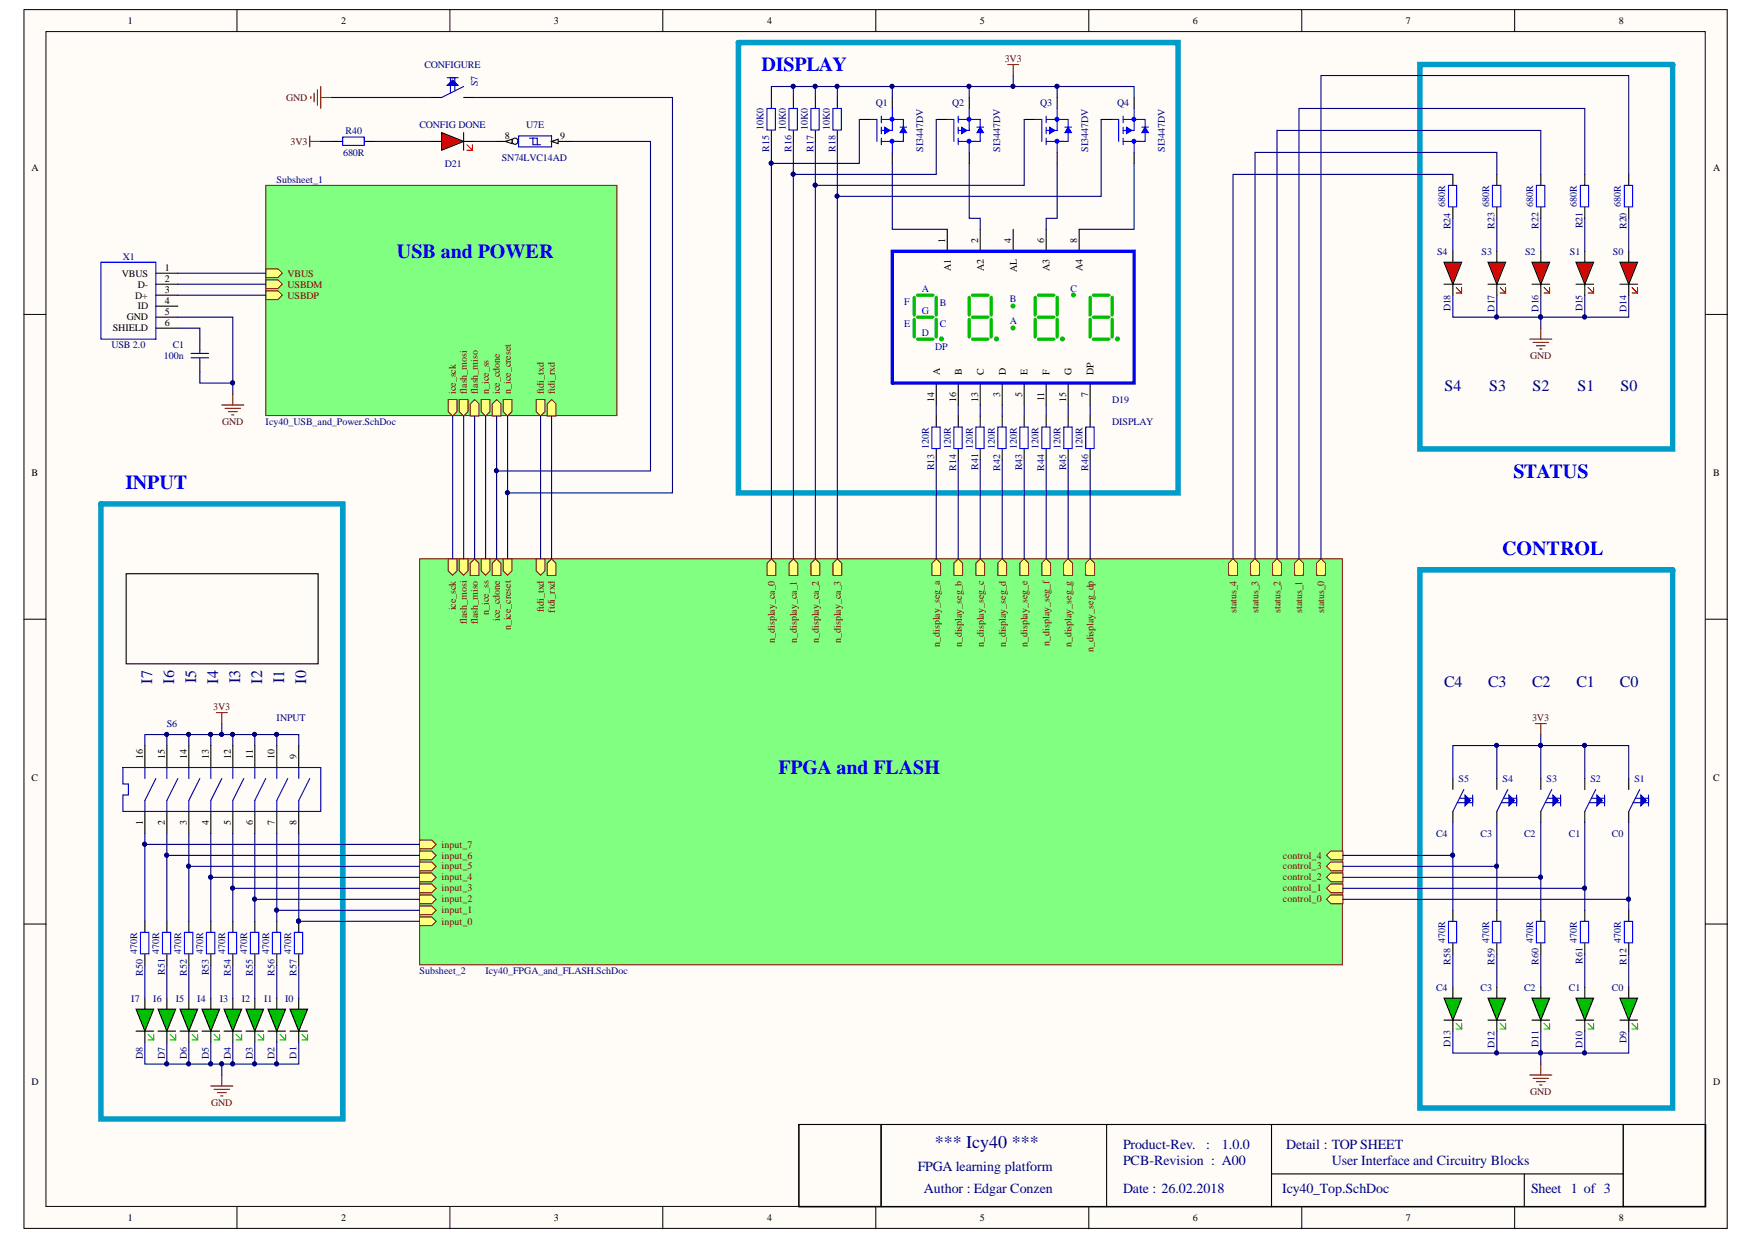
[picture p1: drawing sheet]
<svg xmlns="http://www.w3.org/2000/svg" width="297mm" height="210mm" viewBox="0 0 297 210" stroke-linecap="round" stroke-linejoin="round" font-family="sans-serif">
<defs><g id="words">
<g font-size="3.4" fill="#00f">
<text x="129" y="12.1">DISPLAY</text>
<text x="67.3" y="43.7">USB and POWER</text>
<text x="21.2" y="82.8">INPUT</text>
<text x="256.5" y="80.9">STATUS</text>
<text x="254.5" y="93.9">CONTROL</text>
<text x="131.9" y="131.2">FPGA and FLASH</text>
</g>
<text font-size="3" fill="#000080" x="158.4" y="194.5">*** Icy40 ***</text>
<g font-size="2.7" fill="#000080">
<text x="244.8" y="66.2">S4</text>
<text x="252.3" y="66.2">S3</text>
<text x="259.7" y="66.2">S2</text>
<text x="267.3" y="66.2">S1</text>
<text x="274.6" y="66.2">S0</text>
<text x="25.8" y="115.8" transform="rotate(-90 25.8 115.8)">I7</text>
<text x="29.5" y="115.8" transform="rotate(-90 29.5 115.8)">I6</text>
<text x="33.3" y="115.8" transform="rotate(-90 33.3 115.8)">I5</text>
<text x="37" y="115.8" transform="rotate(-90 37 115.8)">I4</text>
<text x="40.7" y="115.8" transform="rotate(-90 40.7 115.8)">I3</text>
<text x="44.4" y="115.8" transform="rotate(-90 44.4 115.8)">I2</text>
<text x="48.1" y="115.8" transform="rotate(-90 48.1 115.8)">I1</text>
<text x="51.9" y="115.8" transform="rotate(-90 51.9 115.8)">I0</text>
<text x="244.7" y="116.4">C4</text>
<text x="252.1" y="116.4">C3</text>
<text x="259.6" y="116.4">C2</text>
<text x="267.1" y="116.4">C1</text>
<text x="274.5" y="116.4">C0</text>
</g>
<g font-size="2.4" fill="#000080">
<text x="190.3" y="194.7">Product-Rev.</text>
<text x="190.3" y="197.4">PCB-Revision : A00</text>
<text x="204.4" y="194.7">:</text>
<text x="207" y="194.7">1.0.0</text>
<text x="218" y="194.7">Detail : TOP SHEET</text>
<text x="225.7" y="197.4">User Interface and Circuitry Blocks</text>
<text x="155.5" y="198.4">FPGA learning platform</text>
<text x="156.5" y="202.1">Author : Edgar Conzen</text>
<text x="190.3" y="202.1">Date : 26.02.2018</text>
<text x="217.3" y="202.1">Icy40_Top.SchDoc</text>
<text x="259.4" y="202.1">Sheet 1 of 3</text>
</g>
<g font-size="1.7">
<text x="21.7" y="4.1">1</text>
<text x="57.8" y="4.1">2</text>
<text x="93.8" y="4.1">3</text>
<text x="130" y="4.1">4</text>
<text x="166" y="4.1">5</text>
<text x="202.1" y="4.1">6</text>
<text x="238.2" y="4.1">7</text>
<text x="274.3" y="4.1">8</text>
<text x="85.5" y="23.6">8</text>
<text x="94.9" y="23.6">9</text>
<text x="5.3" y="28.9">A</text>
<text x="290.3" y="28.9">A</text>
<text x="160.2" y="41.1" transform="rotate(-90 160.2 41.1)">1</text>
<text x="165.8" y="41.1" transform="rotate(-90 165.8 41.1)">2</text>
<text x="171.3" y="41.1" transform="rotate(-90 171.3 41.1)">4</text>
<text x="176.9" y="41.1" transform="rotate(-90 176.9 41.1)">6</text>
<text x="182.5" y="41.1" transform="rotate(-90 182.5 41.1)">8</text>
<text x="20.6" y="46.9">VBUS</text>
<text x="27.9" y="47.8">2</text>
<text x="27.9" y="45.9">1</text>
<text x="161.1" y="45.9" transform="rotate(-90 161.1 45.9)">A1</text>
<text x="166.7" y="45.9" transform="rotate(-90 166.7 45.9)">A2</text>
<text x="172.3" y="46.1" transform="rotate(-90 172.3 46.1)">AL</text>
<text x="177.9" y="45.9" transform="rotate(-90 177.9 45.9)">A3</text>
<text x="183.4" y="45.9" transform="rotate(-90 183.4 45.9)">A4</text>
<text x="22.9" y="50.6">D+</text>
<text x="23.4" y="48.7">D-</text>
<text x="23.4" y="52.4">ID</text>
<text x="27.9" y="49.6">3</text>
<text x="27.9" y="51.5">4</text>
<text x="27.9" y="53.4">5</text>
<text x="19.1" y="56.2">SHIELD</text>
<text x="21.5" y="54.3">GND</text>
<text x="27.9" y="55.2">6</text>
<text x="159.2" y="63.6" transform="rotate(-90 159.2 63.6)">A</text>
<text x="163" y="63.6" transform="rotate(-90 163 63.6)">B</text>
<text x="166.7" y="63.6" transform="rotate(-90 166.7 63.6)">C</text>
<text x="170.4" y="63.6" transform="rotate(-90 170.4 63.6)">D</text>
<text x="174.1" y="63.6" transform="rotate(-90 174.1 63.6)">E</text>
<text x="177.9" y="63.6" transform="rotate(-90 177.9 63.6)">F</text>
<text x="181.6" y="63.6" transform="rotate(-90 181.6 63.6)">G</text>
<text x="185.3" y="63.6" transform="rotate(-90 185.3 63.6)">DP</text>
<text x="158.3" y="68.1" transform="rotate(-90 158.3 68.1)">14</text>
<text x="162" y="68.1" transform="rotate(-90 162 68.1)">16</text>
<text x="165.8" y="68.1" transform="rotate(-90 165.8 68.1)">13</text>
<text x="169.5" y="67.2" transform="rotate(-90 169.5 67.2)">3</text>
<text x="173.2" y="67.2" transform="rotate(-90 173.2 67.2)">5</text>
<text x="176.9" y="68" transform="rotate(-90 176.9 68)">11</text>
<text x="180.6" y="68.1" transform="rotate(-90 180.6 68.1)">15</text>
<text x="184.4" y="67.2" transform="rotate(-90 184.4 67.2)">7</text>
<text x="5.3" y="80.6">B</text>
<text x="290.3" y="80.6">B</text>
<text x="24.2" y="128.5" transform="rotate(-90 24.2 128.5)">16</text>
<text x="27.9" y="128.5" transform="rotate(-90 27.9 128.5)">15</text>
<text x="31.6" y="128.5" transform="rotate(-90 31.6 128.5)">14</text>
<text x="35.4" y="128.5" transform="rotate(-90 35.4 128.5)">13</text>
<text x="39.1" y="128.5" transform="rotate(-90 39.1 128.5)">12</text>
<text x="42.8" y="128.5" transform="rotate(-90 42.8 128.5)">11</text>
<text x="46.5" y="128.5" transform="rotate(-90 46.5 128.5)">10</text>
<text x="50.3" y="128.5" transform="rotate(-90 50.3 128.5)">9</text>
<text x="5.3" y="132.3">C</text>
<text x="290.3" y="132.3">C</text>
<text x="24.2" y="139.8" transform="rotate(-90 24.2 139.8)">1</text>
<text x="27.9" y="139.8" transform="rotate(-90 27.9 139.8)">2</text>
<text x="31.6" y="139.8" transform="rotate(-90 31.6 139.8)">3</text>
<text x="35.4" y="139.8" transform="rotate(-90 35.4 139.8)">4</text>
<text x="39.1" y="139.8" transform="rotate(-90 39.1 139.8)">5</text>
<text x="42.8" y="139.8" transform="rotate(-90 42.8 139.8)">6</text>
<text x="46.5" y="139.8" transform="rotate(-90 46.5 139.8)">7</text>
<text x="50.3" y="139.8" transform="rotate(-90 50.3 139.8)">8</text>
<text x="5.3" y="183.8">D</text>
<text x="290.3" y="183.8">D</text>
<text x="21.7" y="206.9">1</text>
<text x="57.8" y="206.9">2</text>
<text x="93.8" y="206.9">3</text>
<text x="130" y="206.9">4</text>
<text x="166" y="206.9">5</text>
<text x="202.1" y="206.9">6</text>
<text x="238.2" y="206.9">7</text>
<text x="274.3" y="206.9">8</text>
</g>
<g font-size="1.7" fill="#000080">
<text x="71.9" y="11.5">CONFIGURE</text>
<text x="58.6" y="22.7">R40</text>
<text x="71.1" y="21.7">CONFIG DONE</text>
<text x="89.2" y="21.7">U7E</text>
<text x="129.4" y="22.1" transform="rotate(-90 129.4 22.1)">10K0</text>
<text x="133.2" y="22.1" transform="rotate(-90 133.2 22.1)">10K0</text>
<text x="136.9" y="22.1" transform="rotate(-90 136.9 22.1)">10K0</text>
<text x="140.6" y="22.1" transform="rotate(-90 140.6 22.1)">10K0</text>
<text x="148.4" y="18">Q1</text>
<text x="161.4" y="18">Q2</text>
<text x="176.2" y="18">Q3</text>
<text x="189.3" y="18">Q4</text>
<text x="58.1" y="26.4">680R</text>
<text x="75.4" y="28.2">D21</text>
<text x="85" y="27.3">SN74LVC14AD</text>
<text x="130.3" y="25.7" transform="rotate(-90 130.3 25.7)">R15</text>
<text x="134.1" y="25.8" transform="rotate(-90 134.1 25.8)">R16</text>
<text x="137.8" y="25.7" transform="rotate(-90 137.8 25.7)">R17</text>
<text x="141.6" y="25.7" transform="rotate(-90 141.6 25.7)">R18</text>
<text x="156.4" y="25.7" transform="rotate(-90 156.4 25.7)">SI3447DV</text>
<text x="169.5" y="25.7" transform="rotate(-90 169.5 25.7)">SI3447DV</text>
<text x="184.4" y="25.7" transform="rotate(-90 184.4 25.7)">SI3447DV</text>
<text x="197.4" y="25.7" transform="rotate(-90 197.4 25.7)">SI3447DV</text>
<text x="46.9" y="31">Subsheet_1</text>
<text x="244.9" y="35.1" transform="rotate(-90 244.9 35.1)">680R</text>
<text x="252.3" y="35.1" transform="rotate(-90 252.3 35.1)">680R</text>
<text x="259.8" y="35.1" transform="rotate(-90 259.8 35.1)">680R</text>
<text x="267.2" y="35.1" transform="rotate(-90 267.2 35.1)">680R</text>
<text x="274.7" y="35.1" transform="rotate(-90 274.7 35.1)">680R</text>
<text x="245.8" y="38.8" transform="rotate(-90 245.8 38.8)">R24</text>
<text x="253.2" y="38.7" transform="rotate(-90 253.2 38.7)">R23</text>
<text x="260.7" y="38.8" transform="rotate(-90 260.7 38.8)">R22</text>
<text x="268.1" y="38.6" transform="rotate(-90 268.1 38.6)">R21</text>
<text x="275.6" y="38.8" transform="rotate(-90 275.6 38.8)">R20</text>
<text x="20.8" y="44.1">X1</text>
<text x="243.5" y="43.1">S4</text>
<text x="251" y="43.1">S3</text>
<text x="258.4" y="43.1">S2</text>
<text x="266" y="43.1">S1</text>
<text x="273.3" y="43.1">S0</text>
<text x="245.8" y="52.8" transform="rotate(-90 245.8 52.8)">D18</text>
<text x="253.2" y="52.9" transform="rotate(-90 253.2 52.9)">D17</text>
<text x="260.7" y="52.9" transform="rotate(-90 260.7 52.9)">D16</text>
<text x="268.1" y="52.8" transform="rotate(-90 268.1 52.8)">D15</text>
<text x="275.6" y="52.9" transform="rotate(-90 275.6 52.9)">D14</text>
<text x="18.9" y="58.9">USB 2.0</text>
<text x="29.3" y="58.9">C1</text>
<text x="27.8" y="60.8">100n</text>
<text x="45" y="72">Icy40_USB_and_Power.SchDoc</text>
<text x="188.4" y="68.2">D19</text>
<text x="188.4" y="72">DISPLAY</text>
<text x="157.4" y="76" transform="rotate(-90 157.4 76)">120R</text>
<text x="161.1" y="76" transform="rotate(-90 161.1 76)">120R</text>
<text x="164.8" y="76" transform="rotate(-90 164.8 76)">120R</text>
<text x="168.5" y="76" transform="rotate(-90 168.5 76)">120R</text>
<text x="172.3" y="76" transform="rotate(-90 172.3 76)">120R</text>
<text x="176" y="76" transform="rotate(-90 176 76)">120R</text>
<text x="179.7" y="76" transform="rotate(-90 179.7 76)">120R</text>
<text x="183.4" y="76" transform="rotate(-90 183.4 76)">120R</text>
<text x="158.3" y="79.7" transform="rotate(-90 158.3 79.7)">R13</text>
<text x="162" y="79.7" transform="rotate(-90 162 79.7)">R14</text>
<text x="165.8" y="79.6" transform="rotate(-90 165.8 79.6)">R41</text>
<text x="169.5" y="79.7" transform="rotate(-90 169.5 79.7)">R42</text>
<text x="173.2" y="79.7" transform="rotate(-90 173.2 79.7)">R43</text>
<text x="176.9" y="79.7" transform="rotate(-90 176.9 79.7)">R44</text>
<text x="180.6" y="79.7" transform="rotate(-90 180.6 79.7)">R45</text>
<text x="184.4" y="79.7" transform="rotate(-90 184.4 79.7)">R46</text>
<text x="28.3" y="123.1">S6</text>
<text x="46.9" y="122.2">INPUT</text>
<text x="243.3" y="141.7">C4</text>
<text x="250.9" y="141.7">C3</text>
<text x="258.2" y="141.7">C2</text>
<text x="265.9" y="141.7">C1</text>
<text x="273.1" y="141.7">C0</text>
<text x="23.3" y="161.6" transform="rotate(-90 23.3 161.6)">470R</text>
<text x="27" y="161.6" transform="rotate(-90 27 161.6)">470R</text>
<text x="30.7" y="161.6" transform="rotate(-90 30.7 161.6)">470R</text>
<text x="34.4" y="161.6" transform="rotate(-90 34.4 161.6)">470R</text>
<text x="38.2" y="161.6" transform="rotate(-90 38.2 161.6)">470R</text>
<text x="41.9" y="161.6" transform="rotate(-90 41.9 161.6)">470R</text>
<text x="45.6" y="161.6" transform="rotate(-90 45.6 161.6)">470R</text>
<text x="49.3" y="161.6" transform="rotate(-90 49.3 161.6)">470R</text>
<text x="244.9" y="159.7" transform="rotate(-90 244.9 159.7)">470R</text>
<text x="252.3" y="159.7" transform="rotate(-90 252.3 159.7)">470R</text>
<text x="259.8" y="159.7" transform="rotate(-90 259.8 159.7)">470R</text>
<text x="267.2" y="159.7" transform="rotate(-90 267.2 159.7)">470R</text>
<text x="274.7" y="159.7" transform="rotate(-90 274.7 159.7)">470R</text>
<text x="24.2" y="165.3" transform="rotate(-90 24.2 165.3)">R50</text>
<text x="27.9" y="165.2" transform="rotate(-90 27.9 165.2)">R51</text>
<text x="31.6" y="165.3" transform="rotate(-90 31.6 165.3)">R52</text>
<text x="35.4" y="165.2" transform="rotate(-90 35.4 165.2)">R53</text>
<text x="39.1" y="165.3" transform="rotate(-90 39.1 165.3)">R54</text>
<text x="42.8" y="165.3" transform="rotate(-90 42.8 165.3)">R55</text>
<text x="46.5" y="165.3" transform="rotate(-90 46.5 165.3)">R56</text>
<text x="50.3" y="165.3" transform="rotate(-90 50.3 165.3)">R57</text>
<text x="71.1" y="165.1">Subsheet_2</text>
<text x="82.2" y="165.1">Icy40_FPGA_and_FLASH.SchDoc</text>
<text x="243.3" y="167.8">C4</text>
<text x="245.8" y="163.5" transform="rotate(-90 245.8 163.5)">R58</text>
<text x="250.9" y="167.8">C3</text>
<text x="253.2" y="163.5" transform="rotate(-90 253.2 163.5)">R59</text>
<text x="258.2" y="167.8">C2</text>
<text x="260.7" y="163.5" transform="rotate(-90 260.7 163.5)">R60</text>
<text x="265.9" y="167.8">C1</text>
<text x="268.1" y="163.3" transform="rotate(-90 268.1 163.3)">R61</text>
<text x="273.1" y="167.8">C0</text>
<text x="275.6" y="163.5" transform="rotate(-90 275.6 163.5)">R12</text>
<text x="22.3" y="169.7">I7</text>
<text x="26" y="169.7">I6</text>
<text x="29.8" y="169.7">I5</text>
<text x="33.4" y="169.7">I4</text>
<text x="37.2" y="169.7">I3</text>
<text x="41" y="169.7">I2</text>
<text x="44.8" y="169.7">I1</text>
<text x="48.3" y="169.7">I0</text>
<text x="24.2" y="179.4" transform="rotate(-90 24.2 179.4)">D8</text>
<text x="27.9" y="179.4" transform="rotate(-90 27.9 179.4)">D7</text>
<text x="31.6" y="179.4" transform="rotate(-90 31.6 179.4)">D6</text>
<text x="35.4" y="179.4" transform="rotate(-90 35.4 179.4)">D5</text>
<text x="39.1" y="179.4" transform="rotate(-90 39.1 179.4)">D4</text>
<text x="42.8" y="179.4" transform="rotate(-90 42.8 179.4)">D3</text>
<text x="46.5" y="179.4" transform="rotate(-90 46.5 179.4)">D2</text>
<text x="50.3" y="179.3" transform="rotate(-90 50.3 179.3)">D1</text>
<text x="245.8" y="177.4" transform="rotate(-90 245.8 177.4)">D13</text>
<text x="253.2" y="177.5" transform="rotate(-90 253.2 177.5)">D12</text>
<text x="260.7" y="177.4" transform="rotate(-90 260.7 177.4)">D11</text>
<text x="268.1" y="177.5" transform="rotate(-90 268.1 177.5)">D10</text>
<text x="275.6" y="176.6" transform="rotate(-90 275.6 176.6)">D9</text>
</g>
<g font-size="1.7" fill="#800000">
<text x="170.2" y="10.6">3V3</text>
<text x="48.5" y="17.1">GND</text>
<text x="49.2" y="24.5">3V3</text>
<text x="48.7" y="46.9">VBUS</text>
<text x="48.7" y="50.6">USBDP</text>
<text x="48.7" y="48.7">USBDM</text>
<text x="259.3" y="60.8">GND</text>
<text x="37.7" y="72">GND</text>
<text x="77.3" y="66.7" transform="rotate(-90 77.3 66.7)">ice_sck</text>
<text x="79.1" y="66.7" transform="rotate(-90 79.1 66.7)">flash_mosi</text>
<text x="81" y="66.7" transform="rotate(-90 81 66.7)">flash_miso</text>
<text x="82.8" y="66.7" transform="rotate(-90 82.8 66.7)">n_ice_ss</text>
<text x="84.7" y="66.7" transform="rotate(-90 84.7 66.7)">ice_cdone</text>
<text x="86.6" y="66.7" transform="rotate(-90 86.6 66.7)">n_ice_creset</text>
<text x="92.1" y="66.7" transform="rotate(-90 92.1 66.7)">ftdi_txd</text>
<text x="94" y="66.7" transform="rotate(-90 94 66.7)">ftdi_rxd</text>
<text x="77.3" y="103.4" transform="rotate(-90 77.3 103.4)">ice_sck</text>
<text x="79.1" y="105.8" transform="rotate(-90 79.1 105.8)">flash_mosi</text>
<text x="81" y="105.8" transform="rotate(-90 81 105.8)">flash_miso</text>
<text x="82.8" y="104.2" transform="rotate(-90 82.8 104.2)">n_ice_ss</text>
<text x="84.7" y="105.2" transform="rotate(-90 84.7 105.2)">ice_cdone</text>
<text x="86.6" y="106.8" transform="rotate(-90 86.6 106.8)">n_ice_creset</text>
<text x="92.1" y="103.8" transform="rotate(-90 92.1 103.8)">ftdi_txd</text>
<text x="94" y="103.8" transform="rotate(-90 94 103.8)">ftdi_rxd</text>
<text x="209.5" y="103.9" transform="rotate(-90 209.5 103.9)">status_4</text>
<text x="213.2" y="103.9" transform="rotate(-90 213.2 103.9)">status_3</text>
<text x="216.9" y="103.9" transform="rotate(-90 216.9 103.9)">status_2</text>
<text x="220.7" y="103.9" transform="rotate(-90 220.7 103.9)">status_1</text>
<text x="224.4" y="103.9" transform="rotate(-90 224.4 103.9)">status_0</text>
<text x="131.3" y="108.9" transform="rotate(-90 131.3 108.9)">n_display_ca_0</text>
<text x="135" y="108.9" transform="rotate(-90 135 108.9)">n_display_ca_1</text>
<text x="138.8" y="108.9" transform="rotate(-90 138.8 108.9)">n_display_ca_2</text>
<text x="142.5" y="108.9" transform="rotate(-90 142.5 108.9)">n_display_ca_3</text>
<text x="159.2" y="109.6" transform="rotate(-90 159.2 109.6)">n_display_seg_a</text>
<text x="163" y="109.7" transform="rotate(-90 163 109.7)">n_display_seg_b</text>
<text x="166.7" y="109.6" transform="rotate(-90 166.7 109.6)">n_display_seg_c</text>
<text x="170.4" y="109.7" transform="rotate(-90 170.4 109.7)">n_display_seg_d</text>
<text x="174.1" y="109.6" transform="rotate(-90 174.1 109.6)">n_display_seg_e</text>
<text x="177.9" y="109.4" transform="rotate(-90 177.9 109.4)">n_display_seg_f</text>
<text x="181.6" y="109.7" transform="rotate(-90 181.6 109.7)">n_display_seg_g</text>
<text x="185.3" y="110.5" transform="rotate(-90 185.3 110.5)">n_display_seg_dp</text>
<text x="36.1" y="120.3">3V3</text>
<text x="259.6" y="122.2">3V3</text>
<text x="74.8" y="143.6">input_7</text>
<text x="74.8" y="149.2">input_4</text>
<text x="74.8" y="147.3">input_5</text>
<text x="74.8" y="145.4">input_6</text>
<text x="217.4" y="149.2">control_2</text>
<text x="217.4" y="147.3">control_3</text>
<text x="217.4" y="145.4">control_4</text>
<text x="74.8" y="154.7">input_1</text>
<text x="74.8" y="152.9">input_2</text>
<text x="74.8" y="151">input_3</text>
<text x="217.4" y="152.9">control_0</text>
<text x="217.4" y="151">control_1</text>
<text x="74.8" y="156.7">input_0</text>
<text x="259.3" y="185.5">GND</text>
<text x="35.8" y="187.4">GND</text>
</g>
<g font-size="1.7" fill="#0000bf">
<text x="81" y="14.6" transform="rotate(-90 81 14.6)">S7</text>
<text x="247.2" y="132.4">S5</text>
<text x="254.6" y="132.4">S4</text>
<text x="262" y="132.4">S3</text>
<text x="269.5" y="132.4">S2</text>
<text x="276.9" y="132.4">S1</text>
</g>
<g font-size="1.7" fill="#00f">
<text x="153.2" y="51.7">F</text>
<text x="156.2" y="49.5">A</text>
<text x="156.2" y="53.2">G</text>
<text x="159.2" y="51.8">B</text>
<text x="171.1" y="51.2">B</text>
<text x="181.4" y="49.5">C</text>
<text x="153.2" y="55.4">E</text>
<text x="156.2" y="56.9">D</text>
<text x="158.5" y="59.4">DP</text>
<text x="159.2" y="55.4">C</text>
<text x="171.1" y="54.9">A</text>
</g>
</g></defs>
<g fill="#fffcf8" stroke="#000" stroke-width=".17">
<path d="M4.1 1.6h288.6v206.5h-288.6z"/>
<path d="M7.8 5.4h281.1v199h-281.1z"/>
</g>
<g fill="none" stroke="#000" stroke-width=".17">
<path d="M40.2 1.6v3.8M76.2 1.6v3.8M112.3 1.6v3.8M148.4 1.6v3.8M184.5 1.6v3.8M220.6 1.6v3.8M256.7 1.6v3.8M4.1 53.3h3.7M289 53.3h3.7M4.1 104.9h3.7M289 104.9h3.7M4.1 156.5h3.7"/>
<path d="M289 156.5h3.7M135.4 190.5h13.9v13.9h-13.9zM275.1 190.5h13.8v13.9h-13.8zM40.2 204.5v3.7M76.2 204.5v3.7M112.3 204.5v3.7M148.4 204.5v3.7M184.5 204.5v3.7M220.6 204.5v3.7M256.7 204.5v3.7"/>
</g>
<g fill="none" stroke="#000" stroke-width=".19">
<path d="M160.5 38.8v3.8M166.1 38.8v3.8M171.7 38.8v3.8M177.3 38.8v3.8M182.9 38.8v3.8M158.6 64.9v3.7M162.4 64.9v3.7M166.1 64.9v3.7M169.8 64.9v3.7M173.5 64.9v3.7M177.3 64.9v3.7M181 64.9v3.7"/>
<path d="M184.7 64.9v3.7M24.5 126.3v3.7M24.5 137.5v3.7M28.3 126.3v3.7M28.3 137.5v3.7M32 126.3v3.7M32 137.5v3.7M35.7 126.3v3.7M35.7 137.5v3.7M39.4 126.3v3.7M39.4 137.5v3.7M43.2 126.3v3.7"/>
<path d="M43.2 137.5v3.7M46.9 126.3v3.7M46.9 137.5v3.7M50.6 126.3v3.7M50.6 137.5v3.7M23.1 174.7h2.9M24.5 169.1v1.9M24.5 174.7v1.8M135.4 190.5h153.6v14h-153.6zM149.3 190.5v14M187.5 190.5v14M215.5 190.5v14"/>
<path d="M215.5 198.9h59.6M258.3 198.9v5.6M275.1 190.5v14"/>
</g>
<g fill="none" stroke="#00bf00" stroke-width=".56">
<path d="M154.9 50.4v3M154.9 54.1v3M155.5 53.7h2.6M155.5 50h2.6M155.5 57.5h2.6M158.6 50.4v3M158.6 54.1v3M164.2 50.4v3M164.2 54.1v3M164.8 53.7h2.6M164.8 50h2.6M164.8 57.5h2.6"/>
<path d="M168 50.4v3M168 54.1v3M175.4 50.4v3M175.4 54.1v3M176 53.7h2.6M176 50h2.6M176 57.5h2.6M179.1 50.4v3M179.1 54.1v3M184.7 50.4v3M184.7 54.1v3M185.3 53.7h2.6"/>
<path d="M185.3 50h2.6M185.3 57.5h2.6M188.4 50.4v3M188.4 54.1v3"/>
</g>
<g fill="#00bf00" stroke="#00bf00" stroke-width=".17">
<circle cx="159.5" cy="57.4" r=".34"/>
<circle cx="168.9" cy="57.4" r=".34"/>
<circle cx="180" cy="57.4" r=".33"/>
<circle cx="189.3" cy="57.4" r=".34"/>
<circle cx="171.6" cy="55.6" r=".33"/>
<circle cx="171.6" cy="51.8" r=".33"/>
<circle cx="181.9" cy="50" r=".33"/>
</g>
<path d="M151.2 42.6h41v22.3h-41z" fill="none" stroke="#00f" stroke-width=".56"/>
<g fill="none" stroke="#0000bf" stroke-width=".19">
<path d="M20.8 130h33.5v7.5h-33.5v-2.8h1v-1.9h-1zM24.5 130v1.9M26.4 131.9l-1.9 3.7v1.9M28.3 130v1.9M30.1 131.9l-1.8 3.7v1.9M32 130v1.9M33.9 131.9l-1.9 3.7v1.9M35.7 130v1.9M37.6 131.9l-1.9 3.7v1.9M39.4 130v1.9M41.3 131.9l-1.9 3.7v1.9M43.2 130v1.9"/>
<path d="M45 131.9l-1.8 3.7v1.9M46.9 130v1.9M48.8 131.9l-1.9 3.7v1.9M50.6 130v1.9M52.5 131.9l-1.9 3.7v1.9"/>
</g>
<path d="M25.1 175.2l.9 1M25.1 176.2h.9M26 175.2v1" fill="none" stroke="#00bf00" stroke-width=".19"/>
<path d="M23.1 171h2.9l-1.5 3.7z" fill="#00bf00"/>
<path d="M23.1 171h2.9l-1.5 3.7zM26.8 174.7h3M28.3 169.1v1.9M28.3 174.7v1.8" fill="none" stroke="#000" stroke-width=".19"/>
<path d="M28.8 175.2l1 1M28.8 176.2h1M29.8 175.2v1" fill="none" stroke="#00bf00" stroke-width=".19"/>
<path d="M26.8 171h3l-1.5 3.7z" fill="#00bf00"/>
<path d="M26.8 171h3l-1.5 3.7zM30.5 174.7h3M32 169.1v1.9M32 174.7v1.8" fill="none" stroke="#000" stroke-width=".19"/>
<path d="M32.6 175.2l.9 1M32.6 176.2h.9M33.5 175.2v1" fill="none" stroke="#00bf00" stroke-width=".19"/>
<path d="M30.5 171h3l-1.5 3.7z" fill="#00bf00"/>
<path d="M30.5 171h3l-1.5 3.7zM34.2 174.7h3M35.7 169.1v1.9M35.7 174.7v1.8" fill="none" stroke="#000" stroke-width=".19"/>
<path d="M36.3 175.2l.9 1M36.3 176.2h.9M37.2 175.2v1" fill="none" stroke="#00bf00" stroke-width=".19"/>
<path d="M34.2 171h3l-1.5 3.7z" fill="#00bf00"/>
<path d="M34.2 171h3l-1.5 3.7zM38 174.7h2.9M39.4 169.1v1.9M39.4 174.7v1.8" fill="none" stroke="#000" stroke-width=".19"/>
<path d="M40 175.2l.9 1M40 176.2h.9M40.9 175.2v1" fill="none" stroke="#00bf00" stroke-width=".19"/>
<path d="M38 171h2.9l-1.5 3.7z" fill="#00bf00"/>
<path d="M38 171h2.9l-1.5 3.7zM41.7 174.7h3M43.2 169.1v1.9M43.2 174.7v1.8" fill="none" stroke="#000" stroke-width=".19"/>
<path d="M43.7 175.2l1 1M43.7 176.2h1M44.7 175.2v1" fill="none" stroke="#00bf00" stroke-width=".19"/>
<path d="M41.7 171h3l-1.5 3.7z" fill="#00bf00"/>
<path d="M41.7 171h3l-1.5 3.7zM45.4 174.7h3M46.9 169.1v1.9M46.9 174.7v1.8" fill="none" stroke="#000" stroke-width=".19"/>
<path d="M47.5 175.2l.9 1M47.5 176.2h.9M48.4 175.2v1" fill="none" stroke="#00bf00" stroke-width=".19"/>
<path d="M45.4 171h3l-1.5 3.7z" fill="#00bf00"/>
<path d="M45.4 171h3l-1.5 3.7zM49.1 174.7h3M50.6 169.1v1.9M50.6 174.7v1.8" fill="none" stroke="#000" stroke-width=".19"/>
<path d="M51.2 175.2l.9 1M51.2 176.2h.9M52.1 175.2v1" fill="none" stroke="#00bf00" stroke-width=".19"/>
<path d="M49.1 171h3l-1.5 3.7z" fill="#00bf00"/>
<path d="M49.1 171h3l-1.5 3.7zM244.7 172.8h3M246.2 167.2v1.9M246.2 172.8v1.9" fill="none" stroke="#000" stroke-width=".19"/>
<path d="M246.7 173.4l1 .9M246.7 174.3h1M247.7 173.4v.9" fill="none" stroke="#00bf00" stroke-width=".19"/>
<path d="M244.7 169.1h3l-1.5 3.7z" fill="#00bf00"/>
<path d="M244.7 169.1h3l-1.5 3.7zM252.1 172.8h3M253.6 167.2v1.9M253.6 172.8v1.9" fill="none" stroke="#000" stroke-width=".19"/>
<path d="M254.2 173.4l.9 .9M254.2 174.3h.9M255.1 173.4v.9" fill="none" stroke="#00bf00" stroke-width=".19"/>
<path d="M252.1 169.1h3l-1.5 3.7z" fill="#00bf00"/>
<path d="M252.1 169.1h3l-1.5 3.7zM259.6 172.8h3M261.1 167.2v1.9M261.1 172.8v1.9" fill="none" stroke="#000" stroke-width=".19"/>
<path d="M261.6 173.4l1 .9M261.6 174.3h1M262.6 173.4v.9" fill="none" stroke="#00bf00" stroke-width=".19"/>
<path d="M259.6 169.1h3l-1.5 3.7z" fill="#00bf00"/>
<path d="M259.6 169.1h3l-1.5 3.7zM267 172.8h3M268.5 167.2v1.9M268.5 172.8v1.9" fill="none" stroke="#000" stroke-width=".19"/>
<path d="M269.1 173.4l.9 .9M269.1 174.3h.9M270 173.4v.9" fill="none" stroke="#00bf00" stroke-width=".19"/>
<path d="M267 169.1h3l-1.5 3.7z" fill="#00bf00"/>
<path d="M267 169.1h3l-1.5 3.7zM274.5 172.8h3M276 167.2v1.9M276 172.8v1.9" fill="none" stroke="#000" stroke-width=".19"/>
<path d="M276.5 173.4l1 .9M276.5 174.3h1M277.5 173.4v.9" fill="none" stroke="#00bf00" stroke-width=".19"/>
<path d="M274.5 169.1h3l-1.5 3.7z" fill="#00bf00"/>
<path d="M151.2 16.5v1.9M145.6 20.2h1.9M151.2 25.8v1.9M21.4 97.2h32.5v15.3h-32.5zM276 154.2v1.9M276 159.8v1.9M274.5 169.1h3l-1.5 3.7z" fill="none" stroke="#000" stroke-width=".19"/>
<g fill="none" stroke="#800000" stroke-width=".19">
<path d="M36.7 120.7h1.8M37.6 120.7v1.9M260.2 122.6h1.8M261.1 122.6v1.8M35.7 184h3.7M36.3 184.5h2.6M36.8 185.1h1.5M37.4 185.7h.4M37.6 182.1v1.9M259.2 182.1h3.7M259.8 182.7h2.6M260.3 183.2h1.5"/>
<path d="M260.9 183.8h.4M261.1 180.3v1.8"/>
</g>
<path d="M149.3 19.7v1.1M147.5 20.2h1.1v3.8M149.3 20.2h1.9v1.9h-1.9M149.3 21.5v1.2M149.3 23.4v1.1M149.3 24h3M275.2 156.1h1.4v3.6h-1.4z" fill="none" stroke="#00f" stroke-width=".19"/>
<path d="M149.9 21.5l.9 .6-.9 .6z" fill="#00f"/>
<path d="M149.9 21.5l.9 .6-.9 .6z" fill="none" stroke="#00f" stroke-width=".17"/>
<path d="M153.1 21.5l.5 1h-1.1z" fill="#00f"/>
<path d="M153.1 21.5l.5 1h-1.1z" fill="none" stroke="#00f" stroke-width=".17"/>
<path d="M141.1 18.4h1.5v3.6h-1.5zM151.2 18.4v1.8h1.9v3.8h-1.9v1.8M162.4 19.7v1.1M152.5 21.5h1.1M160.5 20.2h1.1v3.8M162.4 20.2h1.8v1.9h-1.8M162.4 21.5v1.2M162.4 23.4v1.1M162.4 24h3" fill="none" stroke="#00f" stroke-width=".19"/>
<g fill="#00f" stroke="#00f" stroke-width=".17">
<circle cx="151.1" cy="20.2" r=".33"/>
<circle cx="151.1" cy="23.9" r=".33"/>
</g>
<path d="M141.9 16.5v1.9M164.2 16.5v1.9M141.9 22.1v1.9M158.6 20.2h1.9M164.2 25.8v1.9" fill="none" stroke="#000" stroke-width=".19"/>
<path d="M170.8 10.9h1.8M171.7 10.9v1.9" fill="none" stroke="#800000" stroke-width=".19"/>
<path d="M162.9 21.5l1 .6-1 .6z" fill="#00f"/>
<path d="M162.9 21.5l1 .6-1 .6z" fill="none" stroke="#00f" stroke-width=".17"/>
<path d="M166.1 21.5l.6 1h-1.2z" fill="#00f"/>
<path d="M166.1 21.5l.6 1h-1.2z" fill="none" stroke="#00f" stroke-width=".17"/>
<path d="M137.4 18.4h1.4v3.6h-1.4zM164.2 18.4v1.8h1.9v3.8h-1.9v1.8M177.3 19.7v1.1M165.5 21.5h1.2M175.4 20.2h1.1v3.8M177.3 20.2h1.8v1.9h-1.8M177.3 21.5v1.2M177.3 23.4v1.1M177.3 24h3" fill="none" stroke="#00f" stroke-width=".19"/>
<g fill="#00f" stroke="#00f" stroke-width=".17">
<circle cx="164.2" cy="20.2" r=".33"/>
<circle cx="164.2" cy="23.9" r=".33"/>
</g>
<path d="M138.2 16.5v1.9M179.1 16.5v1.9M138.2 22.1v1.9M173.5 20.2h1.9M179.1 25.8v1.9" fill="none" stroke="#000" stroke-width=".19"/>
<path d="M177.8 21.5l1 .6-1 .6z" fill="#00f"/>
<path d="M177.8 21.5l1 .6-1 .6z" fill="none" stroke="#00f" stroke-width=".17"/>
<path d="M181 21.5l.6 1h-1.2z" fill="#00f"/>
<path d="M181 21.5l.6 1h-1.2z" fill="none" stroke="#00f" stroke-width=".17"/>
<path d="M133.7 18.4h1.4v3.6h-1.4zM179.1 18.4v1.8h1.9v3.8h-1.9v1.8M190.3 19.7v1.1M180.4 21.5h1.2M188.4 20.2h1.2v3.8M190.3 20.2h1.9v1.9h-1.9M190.3 21.5v1.2M190.3 23.4v1.1M190.3 24h3" fill="none" stroke="#00f" stroke-width=".19"/>
<g fill="#00f" stroke="#00f" stroke-width=".17">
<circle cx="179.1" cy="20.2" r=".34"/>
<circle cx="179.1" cy="23.9" r=".34"/>
</g>
<path d="M134.4 16.5v1.9M192.2 16.5v1.9M134.4 22.1v1.9M186.6 20.2h1.8M192.2 25.8v1.9" fill="none" stroke="#000" stroke-width=".19"/>
<path d="M190.9 21.5l.9 .6-.9 .6z" fill="#00f"/>
<path d="M190.9 21.5l.9 .6-.9 .6z" fill="none" stroke="#00f" stroke-width=".17"/>
<path d="M194 21.5l.6 1h-1.1z" fill="#00f"/>
<path d="M194 21.5l.6 1h-1.1z" fill="none" stroke="#00f" stroke-width=".17"/>
<path d="M130 18.4h1.4v3.6h-1.4zM192.2 18.4v1.8h1.8v3.8h-1.8v1.8M193.5 21.5h1.1" fill="none" stroke="#00f" stroke-width=".19"/>
<g fill="#00f" stroke="#00f" stroke-width=".17">
<circle cx="192.1" cy="20.2" r=".33"/>
<circle cx="192.1" cy="23.9" r=".33"/>
</g>
<path d="M130.7 16.5v1.9M130.7 22.1v1.9M244.7 48.2h3M246.2 42.6v1.8M246.2 48.2v1.8" fill="none" stroke="#000" stroke-width=".19"/>
<path d="M246.7 48.7l1 .9M246.7 49.6h1M247.7 48.7v.9" fill="none" stroke="#f00" stroke-width=".19"/>
<path d="M244.7 44.4h3l-1.5 3.8z" fill="#f00"/>
<path d="M244.7 44.4h3l-1.5 3.8zM252.1 48.2h3M253.6 42.6v1.8M253.6 48.2v1.8" fill="none" stroke="#000" stroke-width=".19"/>
<path d="M254.2 48.7l.9 .9M254.2 49.6h.9M255.1 48.7v.9" fill="none" stroke="#f00" stroke-width=".19"/>
<path d="M252.1 44.4h3l-1.5 3.8z" fill="#f00"/>
<path d="M252.1 44.4h3l-1.5 3.8zM259.6 48.2h3M261.1 42.6v1.8M261.1 48.2v1.8" fill="none" stroke="#000" stroke-width=".19"/>
<path d="M261.6 48.7l1 .9M261.6 49.6h1M262.6 48.7v.9" fill="none" stroke="#f00" stroke-width=".19"/>
<path d="M259.6 44.4h3l-1.5 3.8z" fill="#f00"/>
<path d="M259.6 44.4h3l-1.5 3.8zM267 48.2h3M268.5 42.6v1.8M268.5 48.2v1.8" fill="none" stroke="#000" stroke-width=".19"/>
<path d="M269.1 48.7l.9 .9M269.1 49.6h.9M270 48.7v.9" fill="none" stroke="#f00" stroke-width=".19"/>
<path d="M267 44.4h3l-1.5 3.8z" fill="#f00"/>
<path d="M267 44.4h3l-1.5 3.8zM274.5 48.2h3M276 42.6v1.8M276 48.2v1.8" fill="none" stroke="#000" stroke-width=".19"/>
<path d="M276.5 48.7l1 .9M276.5 49.6h1M277.5 48.7v.9" fill="none" stroke="#f00" stroke-width=".19"/>
<path d="M274.5 44.4h3l-1.5 3.8z" fill="#f00"/>
<path d="M26.4 48.2h3.7M26.4 46.3h3.7M26.4 50h3.7M26.4 51.9h3.7M26.4 53.7h3.7M26.4 55.6h3.7M274.5 44.4h3l-1.5 3.8z" fill="none" stroke="#000" stroke-width=".19"/>
<path d="M259.2 57.5h3.7M259.8 58h2.6M260.3 58.6h1.5M260.9 59.1h.4M261.1 55.6v1.9" fill="none" stroke="#800000" stroke-width=".19"/>
<path d="M125.1 7.2h74.5v76.3h-74.5zM240.6 10.9h42.8v65.2h-42.8zM17.1 85.4h41v104.2h-41zM240.6 96.5h42.8v91.2h-42.8z" fill="none" stroke="#009cca" stroke-width=".93"/>
<path d="M17.1 44.4h9.3v13.1h-9.3z" fill="none" stroke="#00f" stroke-width=".19"/>
<path d="M45 31.4h59.5v39h-59.5z" fill="#80ff80" stroke="#800000" stroke-width=".17"/>
<path d="M90.9 67.7h1.4v2l-.7 .8-.7-.8z" fill-rule="evenodd" fill="#ffff80"/>
<path d="M90.9 67.7h1.4v2l-.7 .8-.7-.8z" fill="none" stroke="#800000" stroke-width=".17"/>
<path d="M92.7 68.4l.8-.7 .7 .7v2.1h-1.5z" fill-rule="evenodd" fill="#ffff80"/>
<path d="M92.7 68.4l.8-.7 .7 .7v2.1h-1.5z" fill="none" stroke="#800000" stroke-width=".17"/>
<path d="M45 45.5h2.1l.7 .8-.7 .7h-2.1z" fill-rule="evenodd" fill="#ffff80"/>
<path d="M45 45.5h2.1l.7 .8-.7 .7h-2.1z" fill="none" stroke="#800000" stroke-width=".17"/>
<path d="M45 49.3h2.1l.7 .7-.7 .8h-2.1z" fill-rule="evenodd" fill="#ffff80"/>
<path d="M45 49.3h2.1l.7 .7-.7 .8h-2.1z" fill="none" stroke="#800000" stroke-width=".17"/>
<path d="M45 47.4h2.1l.7 .8-.7 .7h-2.1z" fill-rule="evenodd" fill="#ffff80"/>
<path d="M45 47.4h2.1l.7 .8-.7 .7h-2.1z" fill="none" stroke="#800000" stroke-width=".17"/>
<path d="M79.7 68.4l.7-.7 .8 .7v2.1h-1.5z" fill-rule="evenodd" fill="#ffff80"/>
<path d="M79.7 68.4l.7-.7 .8 .7v2.1h-1.5z" fill="none" stroke="#800000" stroke-width=".17"/>
<path d="M85.3 67.7h1.5v2l-.8 .8-.7-.8z" fill-rule="evenodd" fill="#ffff80"/>
<path d="M85.3 67.7h1.5v2l-.8 .8-.7-.8z" fill="none" stroke="#800000" stroke-width=".17"/>
<path d="M83.4 68.4l.7-.7 .8 .7v2.1h-1.5z" fill-rule="evenodd" fill="#ffff80"/>
<path d="M83.4 68.4l.7-.7 .8 .7v2.1h-1.5z" fill="none" stroke="#800000" stroke-width=".17"/>
<path d="M81.5 67.7h1.5v2l-.7 .8-.8-.8z" fill-rule="evenodd" fill="#ffff80"/>
<path d="M81.5 67.7h1.5v2l-.7 .8-.8-.8z" fill="none" stroke="#800000" stroke-width=".17"/>
<path d="M77.8 67.7h1.5v2l-.7 .8-.8-.8z" fill-rule="evenodd" fill="#ffff80"/>
<path d="M77.8 67.7h1.5v2l-.7 .8-.8-.8z" fill="none" stroke="#800000" stroke-width=".17"/>
<path d="M76 67.7h1.4v2l-.7 .8-.7-.8z" fill-rule="evenodd" fill="#ffff80"/>
<path d="M76 67.7h1.4v2l-.7 .8-.7-.8z" fill="none" stroke="#800000" stroke-width=".17"/>
<path d="M71.1 94.7h156.4v68.7h-156.4z" fill="#80ff80" stroke="#800000" stroke-width=".17"/>
<path d="M85.3 94.7h1.5v2l-.8 .8-.7-.8z" fill-rule="evenodd" fill="#ffff80"/>
<path d="M85.3 94.7h1.5v2l-.8 .8-.7-.8z" fill="none" stroke="#800000" stroke-width=".17"/>
<path d="M81.5 94.7h1.5v2l-.7 .8-.8-.8z" fill-rule="evenodd" fill="#ffff80"/>
<path d="M81.5 94.7h1.5v2l-.7 .8-.8-.8z" fill="none" stroke="#800000" stroke-width=".17"/>
<path d="M92.7 95.4l.8-.7 .7 .7v2.1h-1.5z" fill-rule="evenodd" fill="#ffff80"/>
<path d="M92.7 95.4l.8-.7 .7 .7v2.1h-1.5z" fill="none" stroke="#800000" stroke-width=".17"/>
<path d="M83.4 95.4l.7-.7 .8 .7v2.1h-1.5z" fill-rule="evenodd" fill="#ffff80"/>
<path d="M83.4 95.4l.7-.7 .8 .7v2.1h-1.5z" fill="none" stroke="#800000" stroke-width=".17"/>
<path d="M76 94.7h1.4v2l-.7 .8-.7-.8z" fill-rule="evenodd" fill="#ffff80"/>
<path d="M76 94.7h1.4v2l-.7 .8-.7-.8z" fill="none" stroke="#800000" stroke-width=".17"/>
<path d="M90.9 94.7h1.4v2l-.7 .8-.7-.8z" fill-rule="evenodd" fill="#ffff80"/>
<path d="M90.9 94.7h1.4v2l-.7 .8-.7-.8z" fill="none" stroke="#800000" stroke-width=".17"/>
<path d="M79.7 95.4l.7-.7 .8 .7v2.1h-1.5z" fill-rule="evenodd" fill="#ffff80"/>
<path d="M79.7 95.4l.7-.7 .8 .7v2.1h-1.5z" fill="none" stroke="#800000" stroke-width=".17"/>
<path d="M77.8 94.7h1.5v2l-.7 .8-.8-.8z" fill-rule="evenodd" fill="#ffff80"/>
<path d="M77.8 94.7h1.5v2l-.7 .8-.8-.8z" fill="none" stroke="#800000" stroke-width=".17"/>
<path d="M130 95.4l.7-.7 .8 .7v2.1h-1.5z" fill-rule="evenodd" fill="#ffff80"/>
<path d="M130 95.4l.7-.7 .8 .7v2.1h-1.5z" fill="none" stroke="#800000" stroke-width=".17"/>
<path d="M133.7 95.4l.7-.7 .8 .7v2.1h-1.5z" fill-rule="evenodd" fill="#ffff80"/>
<path d="M133.7 95.4l.7-.7 .8 .7v2.1h-1.5z" fill="none" stroke="#800000" stroke-width=".17"/>
<path d="M137.4 95.4l.8-.7 .7 .7v2.1h-1.5z" fill-rule="evenodd" fill="#ffff80"/>
<path d="M137.4 95.4l.8-.7 .7 .7v2.1h-1.5z" fill="none" stroke="#800000" stroke-width=".17"/>
<path d="M141.1 95.4l.8-.7 .7 .7v2.1h-1.5z" fill-rule="evenodd" fill="#ffff80"/>
<path d="M141.1 95.4l.8-.7 .7 .7v2.1h-1.5z" fill="none" stroke="#800000" stroke-width=".17"/>
<path d="M157.9 95.4l.7-.7 .8 .7v2.1h-1.5z" fill-rule="evenodd" fill="#ffff80"/>
<path d="M157.9 95.4l.7-.7 .8 .7v2.1h-1.5z" fill="none" stroke="#800000" stroke-width=".17"/>
<path d="M161.6 95.4l.8-.7 .7 .7v2.1h-1.5z" fill-rule="evenodd" fill="#ffff80"/>
<path d="M161.6 95.4l.8-.7 .7 .7v2.1h-1.5z" fill="none" stroke="#800000" stroke-width=".17"/>
<path d="M165.4 95.4l.7-.7 .7 .7v2.1h-1.4z" fill-rule="evenodd" fill="#ffff80"/>
<path d="M165.4 95.4l.7-.7 .7 .7v2.1h-1.4z" fill="none" stroke="#800000" stroke-width=".17"/>
<path d="M169.1 95.4l.7-.7 .8 .7v2.1h-1.5z" fill-rule="evenodd" fill="#ffff80"/>
<path d="M169.1 95.4l.7-.7 .8 .7v2.1h-1.5z" fill="none" stroke="#800000" stroke-width=".17"/>
<path d="M172.8 95.4l.7-.7 .8 .7v2.1h-1.5z" fill-rule="evenodd" fill="#ffff80"/>
<path d="M172.8 95.4l.7-.7 .8 .7v2.1h-1.5z" fill="none" stroke="#800000" stroke-width=".17"/>
<path d="M176.5 95.4l.8-.7 .7 .7v2.1h-1.5z" fill-rule="evenodd" fill="#ffff80"/>
<path d="M176.5 95.4l.8-.7 .7 .7v2.1h-1.5z" fill="none" stroke="#800000" stroke-width=".17"/>
<path d="M180.3 95.4l.7-.7 .7 .7v2.1h-1.4z" fill-rule="evenodd" fill="#ffff80"/>
<path d="M180.3 95.4l.7-.7 .7 .7v2.1h-1.4z" fill="none" stroke="#800000" stroke-width=".17"/>
<path d="M184 95.4l.7-.7 .8 .7v2.1h-1.5z" fill-rule="evenodd" fill="#ffff80"/>
<path d="M184 95.4l.7-.7 .8 .7v2.1h-1.5z" fill="none" stroke="#800000" stroke-width=".17"/>
<path d="M223.1 95.4l.7-.7 .8 .7v2.1h-1.5z" fill-rule="evenodd" fill="#ffff80"/>
<path d="M223.1 95.4l.7-.7 .8 .7v2.1h-1.5z" fill="none" stroke="#800000" stroke-width=".17"/>
<path d="M219.4 95.4l.7-.7 .8 .7v2.1h-1.5z" fill-rule="evenodd" fill="#ffff80"/>
<path d="M219.4 95.4l.7-.7 .8 .7v2.1h-1.5z" fill="none" stroke="#800000" stroke-width=".17"/>
<path d="M215.6 95.4l.8-.7 .7 .7v2.1h-1.5z" fill-rule="evenodd" fill="#ffff80"/>
<path d="M215.6 95.4l.8-.7 .7 .7v2.1h-1.5z" fill="none" stroke="#800000" stroke-width=".17"/>
<path d="M211.9 95.4l.8-.7 .7 .7v2.1h-1.5z" fill-rule="evenodd" fill="#ffff80"/>
<path d="M211.9 95.4l.8-.7 .7 .7v2.1h-1.5z" fill="none" stroke="#800000" stroke-width=".17"/>
<path d="M208.2 95.4l.7-.7 .8 .7v2.1h-1.5z" fill-rule="evenodd" fill="#ffff80"/>
<path d="M208.2 95.4l.7-.7 .8 .7v2.1h-1.5z" fill="none" stroke="#800000" stroke-width=".17"/>
<path d="M71.1 155.3h2.1l.7 .8-.7 .7h-2.1z" fill-rule="evenodd" fill="#ffff80"/>
<path d="M71.1 155.3h2.1l.7 .8-.7 .7h-2.1z" fill="none" stroke="#800000" stroke-width=".17"/>
<path d="M71.1 153.5h2.1l.7 .7-.7 .8h-2.1z" fill-rule="evenodd" fill="#ffff80"/>
<path d="M71.1 153.5h2.1l.7 .7-.7 .8h-2.1z" fill="none" stroke="#800000" stroke-width=".17"/>
<path d="M71.1 151.6h2.1l.7 .8-.7 .7h-2.1z" fill-rule="evenodd" fill="#ffff80"/>
<path d="M71.1 151.6h2.1l.7 .8-.7 .7h-2.1z" fill="none" stroke="#800000" stroke-width=".17"/>
<path d="M71.1 149.8h2.1l.7 .7-.7 .7h-2.1z" fill-rule="evenodd" fill="#ffff80"/>
<path d="M71.1 149.8h2.1l.7 .7-.7 .7h-2.1z" fill="none" stroke="#800000" stroke-width=".17"/>
<path d="M71.1 147.9h2.1l.7 .7-.7 .8h-2.1z" fill-rule="evenodd" fill="#ffff80"/>
<path d="M71.1 147.9h2.1l.7 .7-.7 .8h-2.1z" fill="none" stroke="#800000" stroke-width=".17"/>
<path d="M71.1 146h2.1l.7 .8-.7 .7h-2.1z" fill-rule="evenodd" fill="#ffff80"/>
<path d="M71.1 146h2.1l.7 .8-.7 .7h-2.1z" fill="none" stroke="#800000" stroke-width=".17"/>
<path d="M71.1 144.2h2.1l.7 .7-.7 .8h-2.1z" fill-rule="evenodd" fill="#ffff80"/>
<path d="M71.1 144.2h2.1l.7 .7-.7 .8h-2.1z" fill="none" stroke="#800000" stroke-width=".17"/>
<path d="M71.1 142.3h2.1l.7 .8-.7 .7h-2.1z" fill-rule="evenodd" fill="#ffff80"/>
<path d="M71.1 142.3h2.1l.7 .8-.7 .7h-2.1z" fill="none" stroke="#800000" stroke-width=".17"/>
<path d="M224.8 152.4l.7-.8h2.1v1.5h-2.1z" fill-rule="evenodd" fill="#ffff80"/>
<path d="M224.8 152.4l.7-.8h2.1v1.5h-2.1z" fill="none" stroke="#800000" stroke-width=".17"/>
<path d="M224.8 150.5l.7-.7h2.1v1.4h-2.1z" fill-rule="evenodd" fill="#ffff80"/>
<path d="M224.8 150.5l.7-.7h2.1v1.4h-2.1z" fill="none" stroke="#800000" stroke-width=".17"/>
<path d="M224.8 148.6l.7-.7h2.1v1.5h-2.1z" fill-rule="evenodd" fill="#ffff80"/>
<path d="M224.8 148.6l.7-.7h2.1v1.5h-2.1z" fill="none" stroke="#800000" stroke-width=".17"/>
<path d="M224.8 146.8l.7-.8h2.1v1.5h-2.1z" fill-rule="evenodd" fill="#ffff80"/>
<path d="M224.8 146.8l.7-.8h2.1v1.5h-2.1z" fill="none" stroke="#800000" stroke-width=".17"/>
<path d="M224.8 144.9l.7-.7h2.1v1.5h-2.1z" fill-rule="evenodd" fill="#ffff80"/>
<path d="M224.8 144.9l.7-.7h2.1v1.5h-2.1z" fill="none" stroke="#800000" stroke-width=".17"/>
<path d="M37.6 68.6h3.7M38.1 69.2h2.7M38.7 69.7h1.5M39.3 70.3h.3M39.4 66.8v1.8" fill="none" stroke="#800000" stroke-width=".19"/>
<g fill="none" stroke="#000" stroke-width=".19">
<path d="M246.2 29.5v1.9M246.2 35.1v1.9M253.6 29.5v1.9M253.6 35.1v1.9M261.1 29.5v1.9M261.1 35.1v1.9M268.5 29.5v1.9M268.5 35.1v1.9M276 29.5v1.9M276 35.1v1.9M33.9 57.5v1.8M33.9 61.2v1.8"/>
<path d="M276 131.9v1.8M276 137.5v1.8M24.5 156.1v1.8M28.3 156.1v1.8M32 156.1v1.8M35.7 156.1v1.8M39.4 156.1v1.8M43.2 156.1v1.8M46.9 156.1v1.8M50.6 156.1v1.8M246.2 154.2v1.9M246.2 159.8v1.9"/>
<path d="M253.6 154.2v1.9M253.6 159.8v1.9M261.1 154.2v1.9M261.1 159.8v1.9M268.5 154.2v1.9M268.5 159.8v1.9M24.5 161.7v1.8M28.3 161.7v1.8M32 161.7v1.8M35.7 161.7v1.8M39.4 161.7v1.8M43.2 161.7v1.8"/>
<path d="M46.9 161.7v1.8M50.6 161.7v1.8"/>
</g>
<path d="M32.4 59.9h3M33.9 59.3v.6M32.4 60.6h3M33.9 60.6v.6" fill="none" stroke="#11037f" stroke-width=".19"/>
<g fill="none" stroke="#00f" stroke-width=".19">
<path d="M245.4 31.4h1.4v3.7h-1.4zM252.9 31.4h1.4v3.7h-1.4zM260.3 31.4h1.5v3.7h-1.5zM267.8 31.4h1.4v3.7h-1.4zM275.2 31.4h1.4v3.7h-1.4zM23.8 157.9h1.4v3.7h-1.4zM27.5 157.9h1.4v3.7h-1.4zM31.3 157.9h1.4v3.7h-1.4zM35 157.9h1.4v3.7h-1.4zM38.7 157.9h1.4v3.7h-1.4zM42.4 157.9h1.4v3.7h-1.4zM46.2 157.9h1.4v3.7h-1.4z"/>
<path d="M49.9 157.9h1.4v3.7h-1.4zM245.4 156.1h1.4v3.6h-1.4zM252.9 156.1h1.4v3.6h-1.4zM260.3 156.1h1.5v3.6h-1.5zM267.8 156.1h1.4v3.6h-1.4z"/>
</g>
<circle cx="50.6" cy="156" r=".33" fill="#000080" stroke="#000080" stroke-width=".17"/>
<path d="M277.1 135.2h2.2v.8h-2.6M277.8 133.7l-1.8 3.8M279.3 134.7v1.8" fill="none" stroke="#0000bf" stroke-width=".19"/>
<path d="M278 134.7l1 .9-1 .9z" fill="#0000bf"/>
<path d="M278 134.7l1 .9-1 .9z" fill="none" stroke="#0000bf" stroke-width=".17"/>
<path d="M268.5 131.9v1.8M268.5 137.5v1.8" fill="none" stroke="#000" stroke-width=".19"/>
<path d="M269.7 135.2h2.2v.8h-2.6M270.4 133.7l-1.9 3.8M271.9 134.7v1.8" fill="none" stroke="#0000bf" stroke-width=".19"/>
<path d="M270.6 134.7l.9 .9-.9 .9z" fill="#0000bf"/>
<path d="M270.6 134.7l.9 .9-.9 .9z" fill="none" stroke="#0000bf" stroke-width=".17"/>
<path d="M261.1 131.9v1.8M261.1 137.5v1.8" fill="none" stroke="#000" stroke-width=".19"/>
<path d="M262.2 135.2h2.2v.8h-2.6M262.9 133.7l-1.8 3.8M264.4 134.7v1.8" fill="none" stroke="#0000bf" stroke-width=".19"/>
<path d="M263.1 134.7l1 .9-1 .9z" fill="#0000bf"/>
<path d="M263.1 134.7l1 .9-1 .9z" fill="none" stroke="#0000bf" stroke-width=".17"/>
<path d="M253.6 131.9v1.8M253.6 137.5v1.8" fill="none" stroke="#000" stroke-width=".19"/>
<path d="M254.8 135.2h2.2v.8h-2.6M255.5 133.7l-1.9 3.8M257 134.7v1.8" fill="none" stroke="#0000bf" stroke-width=".19"/>
<path d="M255.7 134.7l.9 .9-.9 .9z" fill="#0000bf"/>
<path d="M255.7 134.7l.9 .9-.9 .9z" fill="none" stroke="#0000bf" stroke-width=".17"/>
<path d="M246.2 131.9v1.8M246.2 137.5v1.8" fill="none" stroke="#000" stroke-width=".19"/>
<path d="M247.3 135.2h2.2v.8h-2.6M248 133.7l-1.8 3.8M249.5 134.7v1.8" fill="none" stroke="#0000bf" stroke-width=".19"/>
<path d="M248.2 134.7l1 .9-1 .9z" fill="#0000bf"/>
<path d="M248.2 134.7l1 .9-1 .9z" fill="none" stroke="#0000bf" stroke-width=".17"/>
<g fill="none" stroke="#000" stroke-width=".19">
<path d="M73 24h1.8M78.6 24h1.8M78.6 22.5v2.9M158.6 70.5v1.8M158.6 76.1v1.8M162.4 70.5v1.8M162.4 76.1v1.8M166.1 70.5v1.8M166.1 76.1v1.8M169.8 70.5v1.8M169.8 76.1v1.8M173.5 70.5v1.8"/>
<path d="M173.5 76.1v1.8M177.3 70.5v1.8M177.3 76.1v1.8M181 70.5v1.8M181 76.1v1.8M184.7 70.5v1.8M184.7 76.1v1.8"/>
</g>
<path d="M157.9 72.3h1.4v3.7h-1.4zM161.6 72.3h1.4v3.7h-1.4zM165.4 72.3h1.3v3.7h-1.3zM169.1 72.3h1.4v3.7h-1.4zM172.8 72.3h1.4v3.7h-1.4zM176.5 72.3h1.4v3.7h-1.4zM180.3 72.3h1.4v3.7h-1.4zM184 72.3h1.4v3.7h-1.4z" fill="none" stroke="#00f" stroke-width=".19"/>
<path d="M79.1 24.5l1 .9M79.1 25.4h1M80.1 24.5v.9" fill="none" stroke="#f00" stroke-width=".19"/>
<path d="M74.8 22.5l3.8 1.5-3.8 1.4z" fill="#f00"/>
<path d="M56.2 24h1.9M61.8 24h1.9M74.8 22.5l3.8 1.5-3.8 1.4zM93.5 24h3.7" fill="none" stroke="#000" stroke-width=".19"/>
<path d="M58.1 23.2h3.6v1.4h-3.6z" fill="none" stroke="#00f" stroke-width=".19"/>
<path d="M52.5 23v1.9M52.5 24h1.8" fill="none" stroke="#800000" stroke-width=".19"/>
<path d="M93.5 24l1.1-.4v.7z" fill="#fffcf8"/>
<path d="M84.1 24h3.8M93.5 24l1.1-.4v.7z" fill="none" stroke="#000" stroke-width=".19"/>
<circle cx="87.3" cy="23.9" r=".52" fill="#fffcf8" stroke="#000" stroke-width=".19"/>
<path d="M85.6 24l1.2-.4v.7z" fill="#fffcf8"/>
<path d="M73 16.5h1.8M78.6 16.5h1.8M85.6 24l1.2-.4v.7z" fill="none" stroke="#000" stroke-width=".19"/>
<path d="M75.8 13.2h1.8M77.1 15.4v-2.2h-.8v2.6M78.6 14.7l-3.8 1.8M87.9 23h5.6v1.9h-5.6zM89.7 23.4h.6v1.1h1.3M90.3 23.4h.7v1.1" fill="none" stroke="#0000bf" stroke-width=".19"/>
<path d="M75.8 14.5l.9-1 .9 1z" fill="#0000bf"/>
<path d="M75.8 14.5l.9-1 .9 1z" fill="none" stroke="#0000bf" stroke-width=".17"/>
<path d="M52.7 16.3v.4M53.2 15.8v1.5M53.8 15.2v2.6M54.3 14.7v3.7M54.3 16.5h1.9" fill="none" stroke="#800000" stroke-width=".19"/>
<g fill="none" stroke="#000080" stroke-width=".19">
<path d="M56.2 16.5h16.8M80.4 16.5h33.5v67h-27.9M134.4 14.7v1.8M138.2 14.7v1.8M141.9 14.7v1.8M151.2 16.5v-1.8h13v1.8M151.2 14.7h-20.5v1.8M164.2 14.7h14.9v1.8M171.7 12.8v1.9M179.1 14.7h13.1v1.8M54.3 24h1.9M63.7 24h9.3"/>
<path d="M80.4 24h3.7M97.2 24h13v55.8h-26.1M130.7 27.7v67M134.4 29.5v65.2M138.2 31.4v63.3M141.9 33.3v61.4M145.6 20.2v7.5h-14.9v-3.7M151.2 27.7v11.1h9.3M158.6 20.2v9.3h-24.2v-5.5M164.2 27.7v9.3h1.9v1.8M173.5 20.2v11.2h-35.3v-7.4M179.1 27.7v9.3h-1.8v1.8"/>
<path d="M186.6 20.2v13.1h-44.7v-9.3M192.2 27.7v11.1h-9.3M246.2 29.5h-37.3v65.2M246.2 37v5.6M253.6 29.5v-3.7h-40.9v68.9M253.6 37v5.6M261.1 29.5v-7.4h-44.7v72.6M261.1 37v5.6M268.5 29.5v-11.1h-48.4v76.3M268.5 37v5.6M276 29.5v-16.7h-52.2v81.9M276 37v5.6"/>
<path d="M30.1 53.7h9.3v13.1M30.1 55.6h3.8v1.9M30.1 46.3h14.9M30.1 48.2h14.9M30.1 50h14.9M246.2 50v3.7h29.8v-3.7M253.6 50v3.7M261.1 50v5.6M268.5 50v3.7M33.9 63v1.9h5.5M76.7 70.5v24.2M78.6 70.5v24.2"/>
<path d="M80.4 70.5v24.2M82.3 70.5v24.2M84.1 70.5v24.2M86 70.5v24.2M91.6 70.5v24.2M93.5 70.5v24.2M158.6 68.6v1.9M158.6 77.9v16.8M162.4 68.6v1.9M162.4 77.9v16.8M166.1 68.6v1.9M166.1 77.9v16.8"/>
<path d="M169.8 68.6v1.9M169.8 77.9v16.8M173.5 68.6v1.9M173.5 77.9v16.8M177.3 68.6v1.9M177.3 77.9v16.8M181 68.6v1.9M181 77.9v16.8M184.7 68.6v1.9M184.7 77.9v16.8M24.5 126.3v-1.9h26.1v1.9M28.3 124.4v1.9"/>
<path d="M32 124.4v1.9M35.7 124.4v1.9M37.6 122.6v1.8M39.4 124.4v1.9M43.2 124.4v1.9M46.9 124.4v1.9M246.2 131.9v-5.6h29.8v5.6M246.2 139.3v14.9M253.6 139.3v14.9M253.6 126.3v5.6M261.1 139.3v14.9M261.1 124.4v7.5"/>
<path d="M268.5 139.3v14.9M268.5 126.3v5.6M276 139.3v14.9M24.5 141.2v14.9M24.5 143.1h46.6M28.3 141.2v14.9M28.3 144.9h42.8M32 141.2v14.9M32 146.8h39.1M35.7 141.2v14.9M35.7 148.6h35.4M39.4 141.2v14.9"/>
<path d="M39.4 150.5h31.7M43.2 141.2v14.9M43.2 152.4h27.9M46.9 141.2v14.9M46.9 154.2h24.2M50.6 141.2v14.9h20.5M227.6 152.4h48.4M227.6 150.5h40.9M227.6 148.6h33.5M227.6 146.8h26M227.6 144.9h18.6M24.5 176.5v3.8h26.1v-3.8"/>
<path d="M24.5 163.5v5.6M28.3 163.5v5.6M28.3 176.5v3.8M32 163.5v5.6M32 176.5v3.8M35.7 163.5v5.6M35.7 176.5v3.8M39.4 163.5v5.6M39.4 176.5v3.8M43.2 163.5v5.6M43.2 176.5v3.8M46.9 163.5v5.6"/>
<path d="M46.9 176.5v3.8M50.6 163.5v5.6M246.2 174.7v3.7h29.8v-3.7M246.2 161.7v5.5M253.6 161.7v5.5M253.6 174.7v3.7M261.1 161.7v5.5M261.1 174.7v5.6M268.5 161.7v5.5M268.5 174.7v3.7M276 161.7v5.5M37.6 180.3v1.8"/>
</g>
<g fill="#000080" stroke="#000080" stroke-width=".17">
<circle cx="50.6" cy="156" r=".33"/>
<circle cx="37.5" cy="180.2" r=".34"/>
<circle cx="28.2" cy="180.2" r=".34"/>
<circle cx="31.9" cy="180.2" r=".33"/>
<circle cx="35.7" cy="180.2" r=".34"/>
<circle cx="43.1" cy="180.2" r=".33"/>
<circle cx="46.9" cy="180.2" r=".34"/>
<circle cx="37.5" cy="124.4" r=".34"/>
<circle cx="28.2" cy="124.4" r=".34"/>
<circle cx="31.9" cy="124.4" r=".33"/>
<circle cx="35.7" cy="124.4" r=".34"/>
<circle cx="39.4" cy="124.4" r=".34"/>
<circle cx="43.1" cy="124.4" r=".33"/>
<circle cx="46.9" cy="124.4" r=".34"/>
<circle cx="46.9" cy="154.2" r=".34"/>
<circle cx="261" cy="148.6" r=".33"/>
<circle cx="268.5" cy="150.5" r=".34"/>
<circle cx="275.9" cy="152.3" r=".34"/>
<circle cx="261" cy="126.3" r=".33"/>
<circle cx="253.6" cy="126.3" r=".33"/>
<circle cx="268.5" cy="126.3" r=".34"/>
<circle cx="253.6" cy="178.4" r=".33"/>
<circle cx="268.5" cy="178.4" r=".34"/>
<circle cx="43.1" cy="152.3" r=".33"/>
<circle cx="39.4" cy="150.5" r=".34"/>
<circle cx="35.7" cy="148.6" r=".34"/>
<circle cx="31.9" cy="146.7" r=".33"/>
<circle cx="28.2" cy="144.9" r=".34"/>
<circle cx="24.5" cy="143" r=".33"/>
<circle cx="151.1" cy="14.6" r=".33"/>
<circle cx="164.2" cy="14.6" r=".33"/>
<circle cx="171.6" cy="14.6" r=".33"/>
<circle cx="179.1" cy="14.6" r=".34"/>
<circle cx="39.4" cy="180.2" r=".34"/>
<circle cx="261" cy="178.4" r=".33"/>
<circle cx="246.1" cy="144.9" r=".34"/>
<circle cx="130.7" cy="27.6" r=".33"/>
<circle cx="134.4" cy="29.5" r=".34"/>
<circle cx="138.1" cy="31.4" r=".34"/>
<circle cx="141.8" cy="33.2" r=".33"/>
<circle cx="141.8" cy="14.6" r=".33"/>
<circle cx="138.1" cy="14.6" r=".34"/>
<circle cx="134.4" cy="14.6" r=".34"/>
<circle cx="253.6" cy="53.7" r=".33"/>
<circle cx="261" cy="53.7" r=".33"/>
<circle cx="268.5" cy="53.7" r=".34"/>
<circle cx="39.4" cy="64.9" r=".34"/>
<circle cx="86" cy="83.5" r=".34"/>
<circle cx="253.6" cy="146.7" r=".33"/>
<circle cx="84.1" cy="79.7" r=".33"/>
</g>
<use href="#words"/>
</svg>
